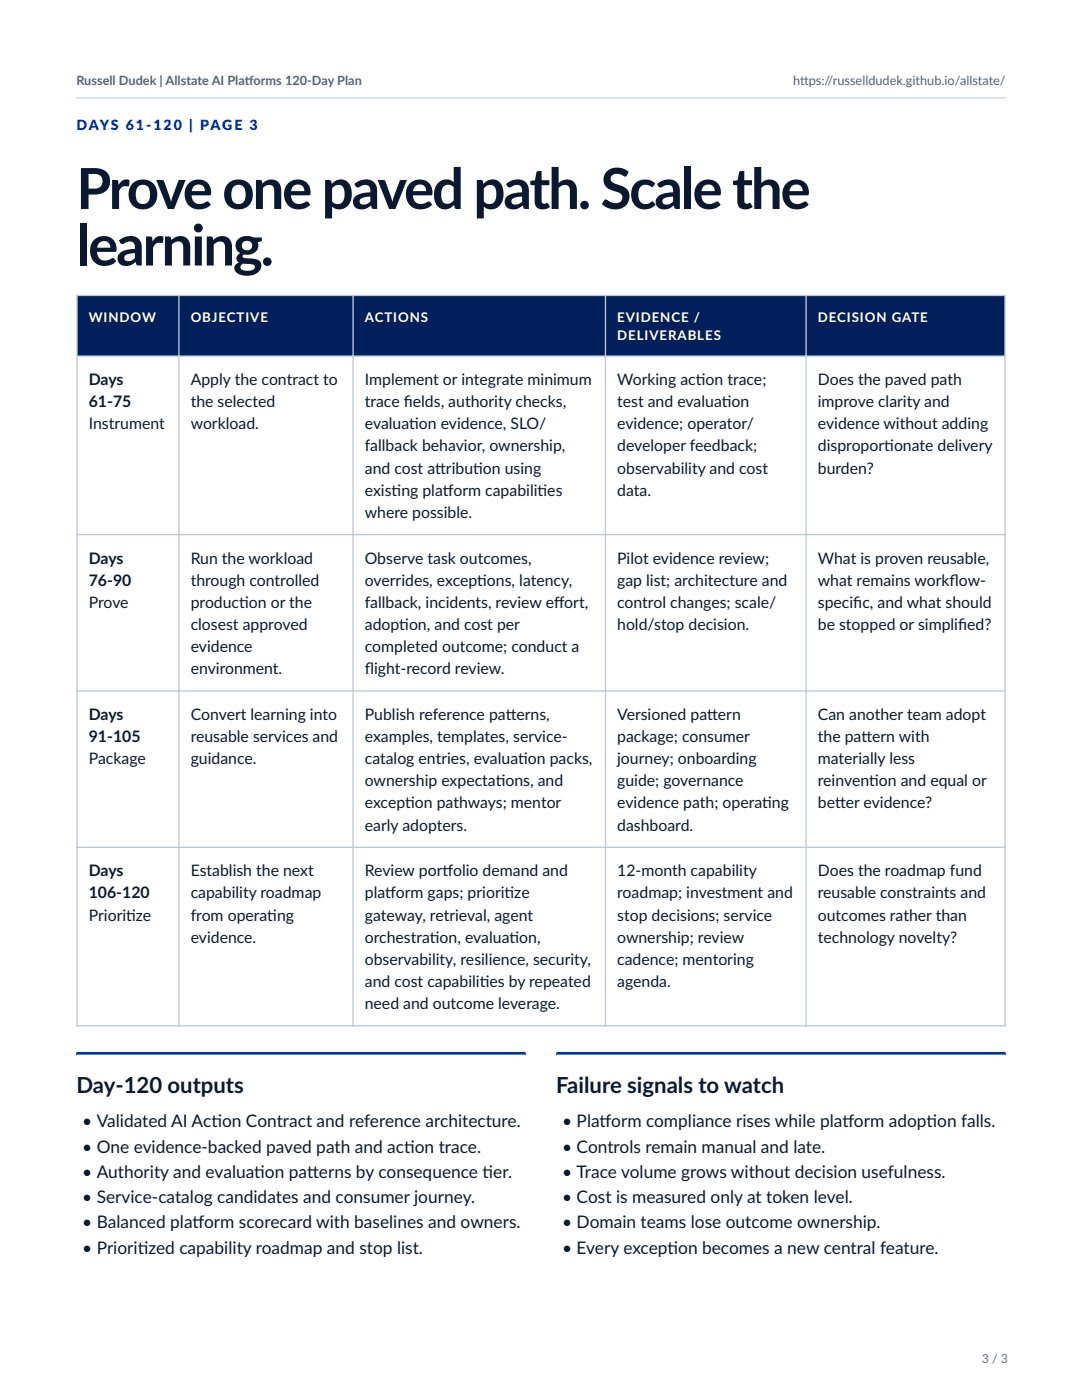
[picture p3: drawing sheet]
<svg xmlns="http://www.w3.org/2000/svg" width="216mm" height="279mm" viewBox="0 0 216 279" stroke-linecap="round" stroke-linejoin="round" font-family="sans-serif">
<defs><g id="words">
<g font-size="11.3" fill="#0b1930">
<text x="15.2" y="41.7">Prove one paved path. Scale the</text>
<text x="15.2" y="53">learning.</text>
</g>
<g font-size="4.4" fill="#0b1930">
<text x="15.2" y="218.1">Day-120 outputs</text>
<text x="111" y="218.1">Failure signals to watch</text>
</g>
<g font-size="3.5" fill="#0b1930">
<text x="16.4" y="225">• Validated AI Act</text>
<text x="42.2" y="225">ion Contract and reference architecture.</text>
<text x="112.2" y="225">• Plat</text>
<text x="119.6" y="225">form compliance rises while plat</text>
<text x="168.1" y="225">form adopt</text>
<text x="184.9" y="225">ion falls.</text>
<text x="16.4" y="230">• One evidence-backed paved path and act</text>
<text x="80.6" y="230">ion trace.</text>
<text x="112.2" y="230">• Controls remain manual and late.</text>
<text x="16.4" y="235.1">• Authority and evaluat</text>
<text x="50.7" y="235.1">ion pat</text>
<text x="61.3" y="235.1">terns by consequence t</text>
<text x="96.3" y="235.1">ier.</text>
<text x="112.2" y="235.1">• Trace volume grows without decision usefulness.</text>
<text x="16.4" y="240.1">• Service-catalog candidates and consumer journey.</text>
<text x="16.4" y="245.2">• Balanced plat</text>
<text x="38.4" y="245.2">form scorecard with baselines and owners.</text>
<text x="112.2" y="240.1">• Cost is measured only at token level.</text>
<text x="112.2" y="245.2">• Domain teams lose outcome ownership.</text>
<text x="16.4" y="250.2">• Priorit</text>
<text x="27.5" y="250.2">ized capability roadmap and stop list.</text>
<text x="112.2" y="250.2">• Every except</text>
<text x="133.2" y="250.2">ion becomes a new central feature.</text>
</g>
<g font-size="3.2" fill="#0b1930">
<text x="17.7" y="76.8">Days</text>
<text x="38" y="76.8">Apply the contract to</text>
<text x="72.8" y="76.8">Implement or integrate minimum</text>
<text x="123.2" y="76.8">Working act</text>
<text x="138.8" y="76.8">ion trace;</text>
<text x="163.2" y="76.8">Does the paved path</text>
<text x="17.7" y="81.3">61-75</text>
<text x="38" y="81.3">the selected</text>
<text x="72.8" y="81.3">trace f</text>
<text x="80.6" y="81.3">ields, authority checks,</text>
<text x="123.2" y="81.3">test and evaluat</text>
<text x="144" y="81.3">ion</text>
<text x="163.2" y="81.3">improve clarity and</text>
<text x="17.7" y="85.7">Instrument</text>
<text x="38" y="85.7">workload.</text>
<text x="72.8" y="85.7">evaluat</text>
<text x="81.7" y="85.7">ion evidence, SLO/</text>
<text x="123.2" y="85.7">evidence; operator/</text>
<text x="163.2" y="85.7">evidence without adding</text>
<text x="72.8" y="90.1">fallback behavior, ownership,</text>
<text x="72.8" y="94.5">and cost at</text>
<text x="86.8" y="94.5">tribut</text>
<text x="94.4" y="94.5">ion using</text>
<text x="123.2" y="90.1">developer feedback;</text>
<text x="123.2" y="94.5">observability and cost</text>
<text x="163.2" y="90.1">disproport</text>
<text x="163.2" y="94.5">burden?</text>
<text x="176.4" y="90.1">ionate delivery</text>
<text x="72.8" y="98.9">exist</text>
<text x="78.1" y="98.9">ing plat</text>
<text x="88.4" y="98.9">form capabilit</text>
<text x="107.3" y="98.9">ies</text>
<text x="123.2" y="98.9">data.</text>
<text x="72.8" y="103.4">where possible.</text>
<text x="17.7" y="112.5">Days</text>
<text x="38" y="112.5">Run the workload</text>
<text x="72.8" y="112.5">Observe task outcomes,</text>
<text x="123.2" y="112.5">Pilot evidence review;</text>
<text x="163.2" y="112.5">What is proven reusable,</text>
<text x="17.7" y="116.9">76-90</text>
<text x="38" y="116.9">through controlled</text>
<text x="72.8" y="116.9">overrides, except</text>
<text x="95.2" y="116.9">ions, latency,</text>
<text x="123.2" y="116.9">gap list; architecture and</text>
<text x="163.2" y="116.9">what remains workf</text>
<text x="189.5" y="116.9">low-</text>
<text x="17.7" y="121.3">Prove</text>
<text x="38" y="121.3">product</text>
<text x="38" y="125.7">closest approved</text>
<text x="47.7" y="121.3">ion or the</text>
<text x="72.8" y="121.3">fallback, incidents, review ef</text>
<text x="72.8" y="125.7">adopt</text>
<text x="79.7" y="125.7">ion, and cost per</text>
<text x="110.5" y="121.3">fort,</text>
<text x="123.2" y="121.3">control changes; scale/</text>
<text x="123.2" y="125.7">hold/stop decision.</text>
<text x="163.2" y="121.3">specif</text>
<text x="163.2" y="125.7">be stopped or simplif</text>
<text x="170.3" y="121.3">ic, and what should</text>
<text x="191.2" y="125.7">ied?</text>
<text x="38" y="130.1">evidence</text>
<text x="72.8" y="130.1">completed outcome; conduct a</text>
<text x="38" y="134.6">environment.</text>
<text x="72.8" y="134.6">f</text>
<text x="72.8" y="134.6">light-record review.</text>
<text x="17.7" y="143.7">Days</text>
<text x="38" y="143.7">Convert learning into</text>
<text x="72.8" y="143.7">Publish reference pat</text>
<text x="100.9" y="143.7">terns,</text>
<text x="123.2" y="143.7">Versioned pat</text>
<text x="141.1" y="143.7">tern</text>
<text x="163.2" y="143.7">Can another team adopt</text>
<text x="17.7" y="148.1">91-105</text>
<text x="38" y="148.1">reusable services and</text>
<text x="72.8" y="148.1">examples, templates, service-</text>
<text x="123.2" y="148.1">package; consumer</text>
<text x="163.2" y="148.1">the pat</text>
<text x="171.9" y="148.1">tern with</text>
<text x="17.7" y="152.5">Package</text>
<text x="38" y="152.5">guidance.</text>
<text x="72.8" y="152.5">catalog entries, evaluat</text>
<text x="103.4" y="152.5">ion packs,</text>
<text x="123.2" y="152.5">journey; onboarding</text>
<text x="163.2" y="152.5">materially less</text>
<text x="72.8" y="156.9">ownership expectat</text>
<text x="72.8" y="161.4">except</text>
<text x="80.8" y="161.4">ion pathways; mentor</text>
<text x="98.9" y="156.9">ions, and</text>
<text x="123.2" y="156.9">guide; governance</text>
<text x="123.2" y="161.4">evidence path; operat</text>
<text x="152.1" y="161.4">ing</text>
<text x="163.2" y="156.9">reinvent</text>
<text x="163.2" y="161.4">bet</text>
<text x="166.6" y="161.4">ter evidence?</text>
<text x="173.4" y="156.9">ion and equal or</text>
<text x="72.8" y="165.8">early adopters.</text>
<text x="123.2" y="165.8">dashboard.</text>
<text x="17.7" y="174.9">Days</text>
<text x="17.7" y="179.3">106-120</text>
<text x="38" y="174.9">Establish the next</text>
<text x="38" y="179.3">capability roadmap</text>
<text x="72.8" y="174.9">Review port</text>
<text x="72.8" y="179.3">plat</text>
<text x="76.9" y="179.3">form gaps; priorit</text>
<text x="88.3" y="174.9">folio demand and</text>
<text x="100.7" y="179.3">ize</text>
<text x="123.2" y="174.9">12-month capability</text>
<text x="123.2" y="179.3">roadmap; investment and</text>
<text x="163.2" y="174.9">Does the roadmap fund</text>
<text x="163.2" y="179.3">reusable constraints and</text>
<text x="17.7" y="183.7">Priorit</text>
<text x="25.2" y="183.7">ize</text>
<text x="38" y="183.7">from operat</text>
<text x="53.3" y="183.7">ing</text>
<text x="72.8" y="183.7">gateway, retrieval, agent</text>
<text x="123.2" y="183.7">stop decisions; service</text>
<text x="163.2" y="183.7">outcomes rather than</text>
<text x="38" y="188.1">evidence.</text>
<text x="72.8" y="188.1">orchestrat</text>
<text x="85.8" y="188.1">ion, evaluat</text>
<text x="101.7" y="188.1">ion,</text>
<text x="123.2" y="188.1">ownership; review</text>
<text x="163.2" y="188.1">technology novelty?</text>
<text x="72.8" y="192.6">observability, resilience, security,</text>
<text x="72.8" y="197">and cost capabilit</text>
<text x="95.7" y="197">ies by repeated</text>
<text x="123.2" y="192.6">cadence; mentoring</text>
<text x="123.2" y="197">agenda.</text>
<text x="72.8" y="201.4">need and outcome leverage.</text>
</g>
<text font-size="2.8" fill="#00339f" x="15.2" y="26">DAYS 61-120 | PAGE 3</text>
<g font-size="2.6" fill="#fff">
<text x="17.7" y="64.2">WINDOW</text>
<text x="38" y="64.2">OBJECTIVE</text>
<text x="72.8" y="64.2">ACTIONS</text>
<text x="123.2" y="64.2">EVIDENCE /</text>
<text x="163.2" y="64.2">DECISION GATE</text>
<text x="123.2" y="67.9">DELIVERABLES</text>
</g>
<g font-size="2.5" fill="#52627a">
<text x="15.2" y="16.9">Russell Dudek | Allstate AI Plat</text>
<text x="48.8" y="16.9">forms 120-Day Plan</text>
<text x="158.2" y="16.9">ht</text>
<text x="159.6" y="16.9">tps://russelldudek.github.io/allstate/</text>
</g>
<text font-size="2.5" fill="#607089" x="195.9" y="272.1">3 / 3</text>
</g></defs>
<path d="M15.2 19.4h185.5zM15.2 19.4h185.5v.3h-185.5z" fill-rule="evenodd" fill="#c9d4e3"/>
<g fill="#001f5b">
<path d="M15.4 59h20.3v12.1h-20.3z"/>
<path d="M35.7 59h34.8v12.1h-34.8z"/>
<path d="M70.5 59h50.3v12.1h-50.3z"/>
<path d="M120.8 59h40v12.1h-40z"/>
<path d="M160.8 59h39.7v12.1h-39.7z"/>
</g>
<path d="M15.2 59h185.5M15.4 58.8v146.1M35.7 58.8v146.1M70.5 58.8v146.1M120.8 58.8v146.1M160.8 58.8v146.1M200.5 58.8v146.1M15.2 71.1h185.5M15.2 106.7h185.5M15.2 137.9h185.5M15.2 169.1h185.5M15.2 204.7h185.5" fill="none" stroke="#bdc9d9" stroke-width=".26"/>
<g fill="#00339f">
<path d="M15.2 210.5h89.7zM15.2 209.9h89.7v.6h-89.7z" fill-rule="evenodd"/>
<path d="M111 210.5h89.7zM111 209.9h89.7v.6h-89.7z" fill-rule="evenodd"/>
</g>
<use href="#words"/>
</svg>
